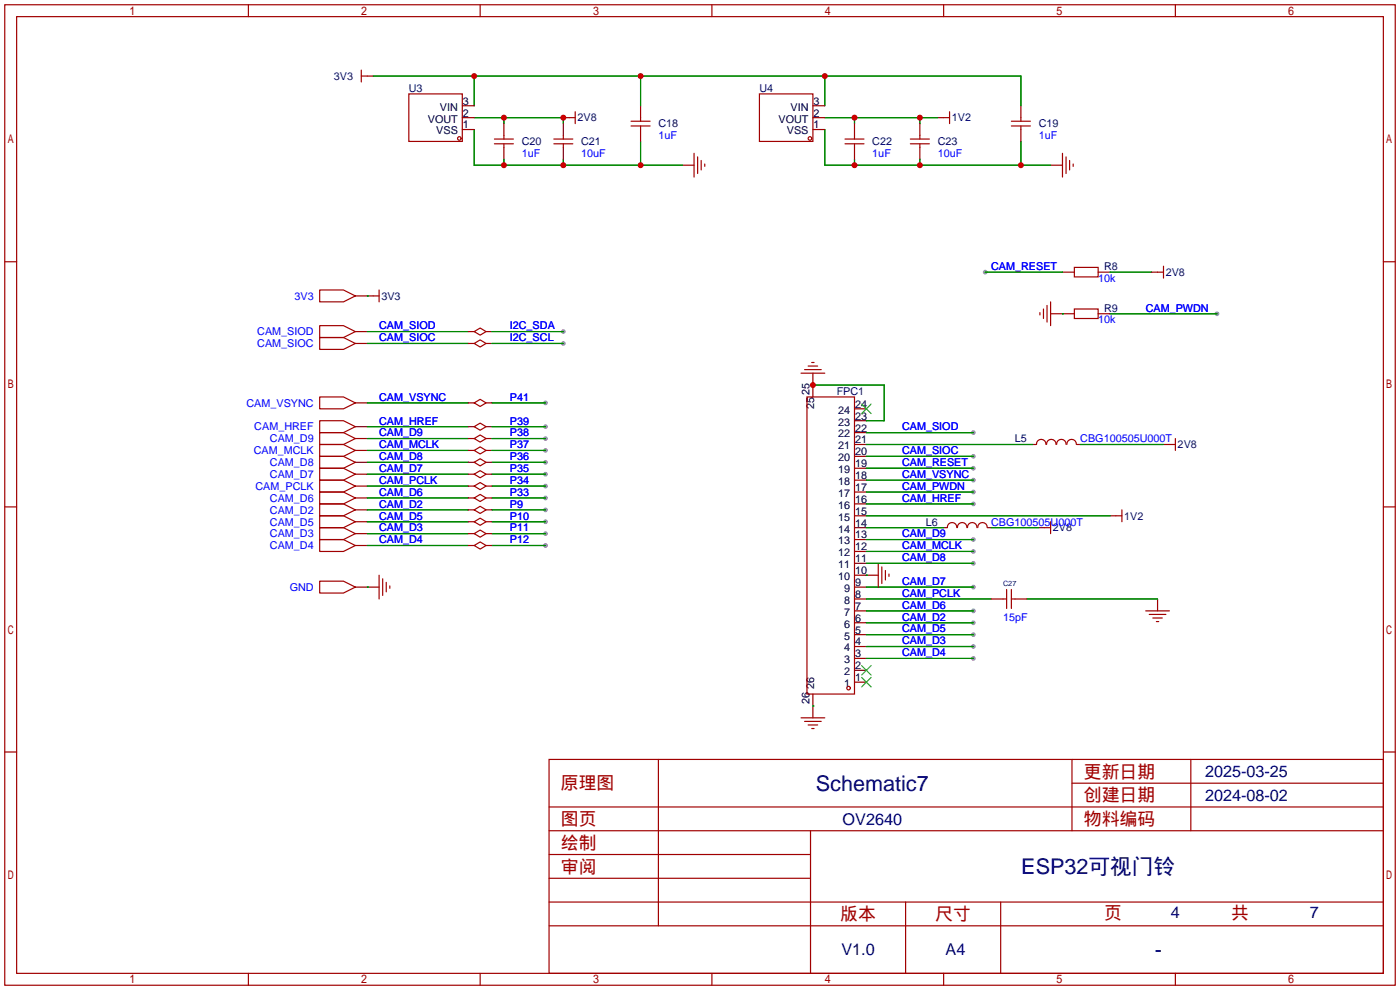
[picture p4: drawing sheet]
<svg xmlns="http://www.w3.org/2000/svg" width="299mm" height="212mm" viewBox="0 0 299 212" stroke-linecap="round" stroke-linejoin="round" font-family="sans-serif">
<defs><g id="words">
<g font-size="4.6" fill="#000080">
<text x="174.4" y="169">Schematic7</text>
<text x="218.3" y="186.8">ESP32可视门铃</text>
<text x="246.8" y="204.6">-</text>
</g>
<g font-size="3.8" fill="#a00000">
<text x="231.6" y="166.2">更新日期</text>
<text x="119.9" y="168.7">原理图</text>
<text x="231.6" y="171.3">创建日期</text>
<text x="119.9" y="176.3">图页</text>
<text x="231.6" y="176.3">物料编码</text>
<text x="119.9" y="181.4">绘制</text>
<text x="119.9" y="186.5">审阅</text>
<text x="179.6" y="196.7">版本</text>
<text x="199.9" y="196.7">尺寸</text>
<text x="236" y="196.4">页</text>
<text x="263.1" y="196.4">共</text>
</g>
<g font-size="3.5" fill="#000080">
<text x="257.6" y="166.1">2025-03-25</text>
<text x="257.6" y="171.1">2024-08-02</text>
<text x="180.1" y="176.2">OV2640</text>
<text x="250.2" y="196.3">4</text>
<text x="280" y="196.3">7</text>
<text x="179.8" y="204.2">V1.0</text>
<text x="202.1" y="204.2">A4</text>
</g>
<g font-size="2.3" fill="#000080">
<text x="71.4" y="17.1">3V3</text>
<text x="87.4" y="19.6">U3</text>
<text x="162.3" y="19.6">U4</text>
<text x="123.4" y="26">2V8</text>
<text x="140.7" y="27.2">C18</text>
<text x="203.4" y="26">1V2</text>
<text x="222" y="27.2">C19</text>
<text x="111.5" y="31">C20</text>
<text x="124.2" y="31">C21</text>
<text x="186.4" y="31">C22</text>
<text x="200.4" y="31">C23</text>
<text x="236" y="57.7">R8</text>
<text x="249.2" y="59">2V8</text>
<text x="81.5" y="64.1">3V3</text>
<text x="236" y="66.6">R9</text>
<text x="178.8" y="84.4">FPC1</text>
<text x="216.9" y="94.5">L5</text>
<text x="251.7" y="95.8">2V8</text>
<text x="197.9" y="112.3">L6</text>
<text x="225" y="113.6">2V8</text>
<text x="240.3" y="111">1V2</text>
</g>
<g font-size="2.3">
<text x="94" y="23.6">VIN</text>
<text x="98.9" y="22.4">3</text>
<text x="168.9" y="23.6">VIN</text>
<text x="173.9" y="22.4">3</text>
<text x="91.5" y="26.2">VOUT</text>
<text x="93.2" y="28.7">VSS</text>
<text x="98.9" y="27.5">1</text>
<text x="98.9" y="24.9">2</text>
<text x="166.4" y="26.2">VOUT</text>
<text x="168.2" y="28.7">VSS</text>
<text x="173.9" y="27.5">1</text>
<text x="173.9" y="24.9">2</text>
<text x="173" y="84.3" transform="rotate(-90 173 84.3)">25</text>
<text x="174" y="87.4" transform="rotate(-90 174 87.4)">25</text>
<text x="179.1" y="88.4">24</text>
<text x="182.8" y="89.7">23</text>
<text x="182.8" y="87.1">24</text>
<text x="179.1" y="93.5">22</text>
<text x="179.1" y="91">23</text>
<text x="182.8" y="94.8">21</text>
<text x="182.8" y="92.2">22</text>
<text x="179.1" y="101.1">19</text>
<text x="179.1" y="98.6">20</text>
<text x="179.1" y="96">21</text>
<text x="182.8" y="99.8">19</text>
<text x="182.8" y="97.3">20</text>
<text x="179.1" y="106.2">17</text>
<text x="179.1" y="103.7">18</text>
<text x="182.8" y="107.5">16</text>
<text x="182.8" y="104.9">17</text>
<text x="182.8" y="102.4">18</text>
<text x="179.1" y="113.8">14</text>
<text x="179.1" y="111.3">15</text>
<text x="179.1" y="108.7">16</text>
<text x="182.8" y="112.5">14</text>
<text x="182.8" y="110">15</text>
<text x="179.1" y="118.9">12</text>
<text x="179.1" y="116.4">13</text>
<text x="182.8" y="117.6">12</text>
<text x="182.8" y="115.1">13</text>
<text x="179.1" y="124">10</text>
<text x="179.1" y="121.4">11</text>
<text x="182.8" y="125.2">9</text>
<text x="182.8" y="122.7">10</text>
<text x="182.8" y="120.2">11</text>
<text x="180.4" y="131.6">7</text>
<text x="180.4" y="129.1">8</text>
<text x="180.4" y="126.5">9</text>
<text x="182.8" y="130.3">7</text>
<text x="182.8" y="127.8">8</text>
<text x="180.4" y="136.7">5</text>
<text x="180.4" y="134.1">6</text>
<text x="182.8" y="137.9">4</text>
<text x="182.8" y="135.4">5</text>
<text x="182.8" y="132.9">6</text>
<text x="180.4" y="141.8">3</text>
<text x="180.4" y="139.2">4</text>
<text x="182.8" y="143">2</text>
<text x="182.8" y="140.5">3</text>
<text x="174" y="147.3" transform="rotate(-90 174 147.3)">26</text>
<text x="180.4" y="146.8">1</text>
<text x="180.4" y="144.3">2</text>
<text x="182.8" y="145.6">1</text>
<text x="173" y="150.4" transform="rotate(-90 173 150.4)">26</text>
</g>
<g font-size="2.3" fill="#00f">
<text x="140.7" y="29.8">1uF</text>
<text x="222" y="29.8">1uF</text>
<text x="111.5" y="33.6">1uF</text>
<text x="124.2" y="33.6">10uF</text>
<text x="186.4" y="33.6">1uF</text>
<text x="200.4" y="33.6">10uF</text>
<text x="211.8" y="57.7">CAM_RESET</text>
<text x="62.9" y="64.1">3V3</text>
<text x="234.7" y="60.2">10k</text>
<text x="55" y="71.7">CAM_SIOD</text>
<text x="81" y="70.4">CAM_SIOD</text>
<text x="109" y="70.4">I2C_SDA</text>
<text x="234.7" y="69.1">10k</text>
<text x="244.9" y="66.6">CAM_PWDN</text>
<text x="55" y="74.2">CAM_SIOC</text>
<text x="81" y="72.9">CAM_SIOC</text>
<text x="109" y="72.9">I2C_SCL</text>
<text x="52.7" y="86.9">CAM_VSYNC</text>
<text x="81" y="85.6">CAM_VSYNC</text>
<text x="109" y="85.6">P41</text>
<text x="54.4" y="92">CAM_HREF</text>
<text x="57.7" y="94.5">CAM_D9</text>
<text x="81" y="90.7">CAM_HREF</text>
<text x="81" y="93.3">CAM_D9</text>
<text x="81" y="95.8">CAM_MCLK</text>
<text x="109" y="90.7">P39</text>
<text x="109" y="93.3">P38</text>
<text x="109" y="95.8">P37</text>
<text x="192.8" y="92">CAM_SIOD</text>
<text x="230.9" y="94.5">CBG100505U000T</text>
<text x="54.2" y="97.1">CAM_MCLK</text>
<text x="57.7" y="99.6">CAM_D8</text>
<text x="81" y="98.3">CAM_D8</text>
<text x="81" y="100.9">CAM_D7</text>
<text x="109" y="98.3">P36</text>
<text x="109" y="100.9">P35</text>
<text x="192.8" y="97.1">CAM_SIOC</text>
<text x="192.8" y="99.6">CAM_RESET</text>
<text x="54.6" y="104.7">CAM_PCLK</text>
<text x="57.7" y="102.2">CAM_D7</text>
<text x="57.7" y="107.2">CAM_D6</text>
<text x="81" y="103.4">CAM_PCLK</text>
<text x="81" y="106">CAM_D6</text>
<text x="109" y="103.4">P34</text>
<text x="109" y="106">P33</text>
<text x="192.8" y="102.2">CAM_VSYNC</text>
<text x="192.8" y="104.7">CAM_PWDN</text>
<text x="192.8" y="107.2">CAM_HREF</text>
<text x="57.7" y="109.8">CAM_D2</text>
<text x="57.7" y="112.3">CAM_D5</text>
<text x="81" y="111">CAM_D5</text>
<text x="81" y="113.6">CAM_D3</text>
<text x="81" y="108.5">CAM_D2</text>
<text x="109" y="108.5">P9</text>
<text x="109" y="111">P10</text>
<text x="109" y="113.6">P11</text>
<text x="211.8" y="112.3">CBG100505U000T</text>
<text x="57.7" y="114.9">CAM_D3</text>
<text x="57.7" y="117.4">CAM_D4</text>
<text x="81" y="116.1">CAM_D4</text>
<text x="109" y="116.1">P12</text>
<text x="192.8" y="114.9">CAM_D9</text>
<text x="192.8" y="117.4">CAM_MCLK</text>
<text x="192.8" y="119.9">CAM_D8</text>
<text x="192.8" y="125">CAM_D7</text>
<text x="61.9" y="126.3">GND</text>
<text x="192.8" y="127.6">CAM_PCLK</text>
<text x="192.8" y="130.1">CAM_D6</text>
<text x="192.8" y="135.2">CAM_D5</text>
<text x="192.8" y="137.7">CAM_D3</text>
<text x="192.8" y="132.6">CAM_D2</text>
<text x="214.4" y="132.6">15pF</text>
<text x="192.8" y="140.3">CAM_D4</text>
</g>
<text font-size="1.6" fill="#000080" x="214.4" y="125.2">C27</text>
</g></defs>
<g fill="#999">
<circle cx="116.6" cy="86.1" r=".51"/>
<circle cx="116.6" cy="91.2" r=".51"/>
<circle cx="116.6" cy="93.7" r=".51"/>
<circle cx="116.6" cy="96.3" r=".51"/>
<circle cx="116.6" cy="98.8" r=".51"/>
<circle cx="116.6" cy="101.3" r=".51"/>
<circle cx="116.6" cy="103.9" r=".51"/>
<circle cx="116.6" cy="106.4" r=".51"/>
<circle cx="116.6" cy="109" r=".51"/>
<circle cx="116.6" cy="111.5" r=".51"/>
<circle cx="116.6" cy="114" r=".51"/>
<circle cx="116.6" cy="116.6" r=".51"/>
<circle cx="208" cy="125.5" r=".51"/>
<circle cx="208" cy="135.6" r=".51"/>
<circle cx="208" cy="138.2" r=".51"/>
<circle cx="208" cy="140.7" r=".51"/>
<circle cx="208" cy="133.1" r=".51"/>
<circle cx="208" cy="130.6" r=".51"/>
<circle cx="208" cy="115.3" r=".51"/>
<circle cx="208" cy="117.9" r=".51"/>
<circle cx="208" cy="120.4" r=".51"/>
<circle cx="208" cy="92.5" r=".51"/>
<circle cx="208" cy="97.5" r=".51"/>
<circle cx="208" cy="100.1" r=".51"/>
<circle cx="208" cy="102.6" r=".51"/>
<circle cx="208" cy="105.2" r=".51"/>
<circle cx="208" cy="107.7" r=".51"/>
<circle cx="120.4" cy="73.4" r=".51"/>
<circle cx="120.4" cy="70.9" r=".51"/>
<circle cx="210.6" cy="58.2" r=".51"/>
<circle cx="260.1" cy="67.1" r=".51"/>
</g>
<g fill="none" stroke="#a10000" stroke-width=".25">
<path d="M1 1h297.2v209.6h-297.2zM3.6 3.6h292.1v204.4h-292.1zM53.1 1v2.6M77.2 15v2.5M77.2 16.3h1.3M102.6 1v2.6M152.1 1v2.6M201.7 1v2.6M251.2 1v2.6M87.4 20.1h11.4v10.1h-11.4zM105.7 30.7h4M105.7 29.7h4"/>
<path d="M107.7 29v.7M107.7 30.7v.8M118.4 30.7h4M118.4 29.7h4M120.4 29v.7M120.4 30.7v.8M121.7 25.1h1.2M122.9 23.9v2.5M134.9 26.9h4M134.9 25.9h4M136.9 25.1v.8M136.9 26.9v.8"/>
<path d="M148.3 32.8v5M149.1 33.5v3.6M149.9 34.3v2M150.6 35.1v.5M162.3 20.1h11.4v10.1h-11.4zM180.6 30.7h4.1M180.6 29.7h4.1M182.6 29v.7M182.6 30.7v.8M194.6 30.7h4M194.6 29.7h4M196.6 29v.7"/>
<path d="M196.6 30.7v.8M201.7 25.1h1.2M202.9 23.9v2.5M216.2 26.9h4M216.2 25.9h4M218.2 25.1v.8M218.2 26.9v.8M227.1 32.8v5M227.8 33.5v3.6M228.6 34.3v2M229.4 35.1v.5M1 55.9h2.6"/>
<path d="M229.6 57.2h5.1v2h-5.1zM247.4 58.2h1.3M248.7 56.9v2.5M295.7 55.9h2.5M68.3 62h5.1l2.5 1.2-2.5 1.3h-5.1zM68.3 69.6h5.1l2.5 1.3-2.5 1.2h-5.1zM68.3 72.1h5.1l2.5 1.3-2.5 1.3h-5.1zM79.8 63.2h1.2M81 62v2.5M101.3 70.9l1.3-.8 1.3 .8-1.3 .7zM101.3 73.4l1.3-.8 1.3 .8-1.3 .8zM171.2 79.8h5.1"/>
<path d="M172 79h3.5M172.7 78.2h2.1M173.5 77.5h.5M222.2 66.8v.5M223 66v2.1M223.8 65.3v3.5M224.5 64.5v5.1M229.6 66h5.1v2.1h-5.1zM68.3 84.8h5.1l2.5 1.3-2.5 1.3h-5.1zM68.3 89.9h5.1l2.5 1.3-2.5 1.3h-5.1zM68.3 92.5h5.1l2.5 1.2-2.5 1.3h-5.1zM68.3 95h5.1l2.5 1.3-2.5 1.2h-5.1z"/>
<path d="M68.3 97.5h5.1l2.5 1.3-2.5 1.3h-5.1zM101.3 86.1l1.3-.8 1.3 .8-1.3 .8zM101.3 91.2l1.3-.8 1.3 .8-1.3 .7zM101.3 93.7l1.3-.7 1.3 .7-1.3 .8zM101.3 96.3l1.3-.8 1.3 .8-1.3 .7zM101.3 98.8l1.3-.8 1.3 .8-1.3 .8zM172.5 84.8h10.1v63.5h-10.1zM221.5 95a1.01 1.01 0 0 1 1-1.1 1.01 1.01 0 0 1 1 1.1M223.7 95a1.01 1.01 0 0 1 1-1.1 1.01 1.01 0 0 1 1 1.1M225.8 95a1.01 1.01 0 0 1 1-1.1 1.01 1.01 0 0 1 1 1.1M228 95a1.01 1.01 0 0 1 1-1.1 1.01 1.01 0 0 1 1 1.1M249.9 95h1.3"/>
<path d="M251.2 93.7v2.6M1 108.3h2.6M68.3 100.1h5.1l2.5 1.2-2.5 1.3h-5.1zM68.3 102.6h5.1l2.5 1.3-2.5 1.3h-5.1zM68.3 105.2h5.1l2.5 1.2-2.5 1.3h-5.1zM68.3 107.7h5.1l2.5 1.3-2.5 1.2h-5.1zM68.3 110.2h5.1l2.5 1.3-2.5 1.3h-5.1zM68.3 112.8h5.1l2.5 1.2-2.5 1.3h-5.1zM68.3 115.3h5.1l2.5 1.3-2.5 1.3h-5.1zM101.3 101.3l1.3-.7 1.3 .7-1.3 .8zM101.3 103.9l1.3-.8 1.3 .8-1.3 .7zM101.3 106.4l1.3-.7 1.3 .7-1.3 .8z"/>
<path d="M101.3 109l1.3-.8 1.3 .8-1.3 .7zM101.3 111.5l1.3-.8 1.3 .8-1.3 .8zM101.3 114l1.3-.7 1.3 .7-1.3 .8zM101.3 116.6l1.3-.8 1.3 .8-1.3 .7zM202.5 112.8a1.01 1.01 0 0 1 1-1.1 1.01 1.01 0 0 1 1 1.1M204.6 112.8a1.01 1.01 0 0 1 1-1.1 1.01 1.01 0 0 1 1 1.1M206.8 112.8a1.01 1.01 0 0 1 1-1.1 1.01 1.01 0 0 1 1 1.1M209 112.8a1.01 1.01 0 0 1 1-1.1 1.01 1.01 0 0 1 1 1.1M223.3 112.8h1.2M224.5 111.5v2.5M238.5 110.2h1.3M239.8 109v2.5"/>
<path d="M295.7 108.3h2.5M68.3 124.2h5.1l2.5 1.3-2.5 1.2h-5.1zM81 122.9v5.1M81.8 123.7v3.6M82.5 124.5v2M83.3 125.2v.5M187.7 120.4v5.1M188.5 121.2v3.5M189.2 121.9v2.1M190 122.7v.5M214.4 128h.7M215.1 126v4"/>
<path d="M216.2 126v4M216.2 128h.7M244.9 130.6h5M245.6 131.3h3.6M246.4 132.1h2M247.1 132.8h.5M171.2 153.4h5.1M172 154.2h3.5M172.7 154.9h2.1M173.5 155.7h.5M1 160.7h2.6M117.3 162.3h178.4v45.7h-178.4z"/>
<path d="M117.3 177.5h178.4M117.3 172.5h178.4M140.7 162.3v35.6M173.2 177.5v30.5M229.1 162.3v15.2M229.1 167.4h66.6M254.5 162.3v15.2M295.7 160.7h2.5M117.3 182.6h55.9M117.3 197.9h178.4M117.3 192.8h178.4M117.3 187.7h55.9"/>
<path d="M193.5 192.8v15.2M213.9 192.8v15.2M53.1 208v2.6M102.6 208v2.6M152.1 208v2.6M201.7 208v2.6M251.2 208v2.6"/>
<circle cx="98.2" cy="29.6" r=".38"/>
<circle cx="173.1" cy="29.6" r=".38"/>
<circle cx="181.4" cy="147.1" r=".38"/>
</g>
<g fill="none" stroke="#870000" stroke-width=".25">
<path d="M78.5 16.3h1.3M98.8 25.1h2.5M98.8 27.7h2.5M98.8 22.6h2.5M107.7 26.4v2.6M107.7 31.5v2.5M120.4 25.1h1.3M120.4 26.4v2.6M120.4 31.5v2.5M136.9 22.6v2.5M136.9 27.7v2.5M145.8 35.3h2.5"/>
<path d="M173.7 25.1h2.6M173.7 27.7h2.6M173.7 22.6h2.6M182.6 26.4v2.6M182.6 31.5v2.5M196.6 26.4v2.6M196.6 31.5v2.5M200.4 25.1h1.3M218.2 22.6v2.5M218.2 27.7v2.5M224.5 35.3h2.6M227.1 58.2h2.5"/>
<path d="M234.7 58.2h2.5M246.1 58.2h1.3M75.9 63.2h3.9M75.9 70.9h2.6M75.9 73.4h2.6M100.1 70.9h1.2M100.1 73.4h1.2M103.9 70.9h1.3M103.9 73.4h1.3M173.7 79.8v5M224.5 67.1h5.1M234.7 67.1h2.5"/>
<path d="M75.9 86.1h2.6M75.9 91.2h2.6M75.9 93.7h2.6M75.9 96.3h2.6M75.9 98.8h2.6M100.1 86.1h1.2M100.1 91.2h1.2M100.1 93.7h1.2M100.1 96.3h1.2M100.1 98.8h1.2M103.9 86.1h1.3M103.9 91.2h1.3"/>
<path d="M103.9 93.7h1.3M103.9 96.3h1.3M103.9 98.8h1.3M182.6 97.5h2.6M182.6 95h2.6M182.6 92.5h2.6M182.6 89.9h2.6M182.6 87.4h2.6M220.7 95h.8M230.1 95h.8M248.7 95h1.2M75.9 101.3h2.6"/>
<path d="M75.9 103.9h2.6M75.9 106.4h2.6M75.9 109h2.6M75.9 111.5h2.6M75.9 114h2.6M75.9 116.6h2.6M100.1 101.3h1.2M100.1 103.9h1.2M100.1 106.4h1.2M100.1 109h1.2M100.1 111.5h1.2M100.1 114h1.2"/>
<path d="M100.1 116.6h1.2M103.9 101.3h1.3M103.9 103.9h1.3M103.9 106.4h1.3M103.9 109h1.3M103.9 111.5h1.3M103.9 114h1.3M103.9 116.6h1.3M182.6 117.9h2.6M182.6 115.3h2.6M182.6 112.8h2.6M182.6 110.2h2.6"/>
<path d="M182.6 107.7h2.6M182.6 105.2h2.6M182.6 102.6h2.6M182.6 100.1h2.6M201.7 112.8h.7M211.1 112.8h.7M222 112.8h1.3M237.2 110.2h1.3M75.9 125.5h5.1M182.6 125.5h2.6M182.6 138.2h2.6M182.6 135.6h2.6"/>
<path d="M182.6 133.1h2.6M182.6 130.6h2.6M182.6 128h2.6M182.6 122.9h5.1M182.6 120.4h2.6M211.8 128h2.6M216.9 128h2.6M247.4 128v2.6M173.7 148.3v5.1M182.6 145.8h2.6M182.6 143.3h2.6M182.6 140.7h2.6"/>
</g>
<g fill="none" stroke="#008700" stroke-width=".25">
<path d="M79.8 16.3h138.4v6.3M101.3 16.3v6.3M136.9 16.3v6.3M176.3 16.3v6.3M101.3 25.1h19.1v1.3M101.3 27.7v7.6h44.5M107.7 25.1v1.3M107.7 34v1.3M120.4 34v1.3M136.9 30.2v5.1M176.3 25.1h24.1M176.3 27.7v7.6h48.2"/>
<path d="M182.6 25.1v1.3M182.6 34v1.3M196.6 25.1v1.3M196.6 34v1.3M218.2 30.2v5.1M210.6 58.2h16.5M237.2 58.2h8.9M78.5 63.2h.1M78.5 70.9h21.6M78.5 73.4h21.6M105.2 70.9h15.2M105.2 73.4h15.2"/>
<path d="M227.1 67.1h.1M237.2 67.1h22.9M78.5 86.1h21.6M78.5 91.2h21.6M78.5 93.7h21.6M78.5 96.3h21.6M78.5 98.8h21.6M105.2 86.1h11.4M105.2 91.2h11.4M105.2 93.7h11.4M105.2 96.3h11.4M105.2 98.8h11.4"/>
<path d="M173.7 82.3h15.3v7.6h-3.8M185.2 92.5h22.8M185.2 97.5h22.8M185.2 95h35.5M230.9 95h17.8M78.5 101.3h21.6M78.5 103.9h21.6M78.5 111.5h21.6M78.5 114h21.6M78.5 116.6h21.6M78.5 109h21.6M78.5 106.4h21.6"/>
<path d="M105.2 101.3h11.4M105.2 103.9h11.4M105.2 111.5h11.4M105.2 114h11.4M105.2 116.6h11.4M105.2 109h11.4M105.2 106.4h11.4M185.2 115.3h22.8M185.2 117.9h22.8M185.2 110.2h52M185.2 100.1h22.8M185.2 102.6h22.8"/>
<path d="M185.2 105.2h22.8M185.2 107.7h22.8M185.2 112.8h16.5M211.8 112.8h10.2M78.5 125.5h.1M185.2 122.9h.1M185.2 125.5h22.8M185.2 128h26.6M185.2 135.6h22.8M185.2 138.2h22.8M185.2 133.1h22.8M185.2 130.6h22.8"/>
<path d="M185.2 120.4h22.8M219.5 128h27.9M173.7 150.9h.1M185.2 140.7h22.8"/>
</g>
<path d="M184.1 86.4l2.1 2M186.2 86.4l-2.1 2M184.1 144.8l2.1 2M184.1 142.2l2.1 2.1M186.2 144.8l-2.1 2M186.2 142.2l-2.1 2.1" fill="none" stroke="#3c3" stroke-width=".25"/>
<g fill="#c00">
<circle cx="107.7" cy="25.1" r=".63"/>
<circle cx="120.4" cy="25.1" r=".63"/>
<circle cx="136.9" cy="35.3" r=".63"/>
<circle cx="107.7" cy="35.3" r=".63"/>
<circle cx="120.4" cy="35.3" r=".63"/>
<circle cx="182.6" cy="25.1" r=".63"/>
<circle cx="196.6" cy="25.1" r=".63"/>
<circle cx="218.2" cy="35.3" r=".63"/>
<circle cx="182.6" cy="35.3" r=".63"/>
<circle cx="196.6" cy="35.3" r=".63"/>
<circle cx="173.7" cy="82.3" r=".63"/>
<circle cx="176.3" cy="16.3" r=".63"/>
<circle cx="136.9" cy="16.3" r=".63"/>
<circle cx="101.3" cy="16.3" r=".63"/>
</g>
<use href="#words"/>
</svg>
